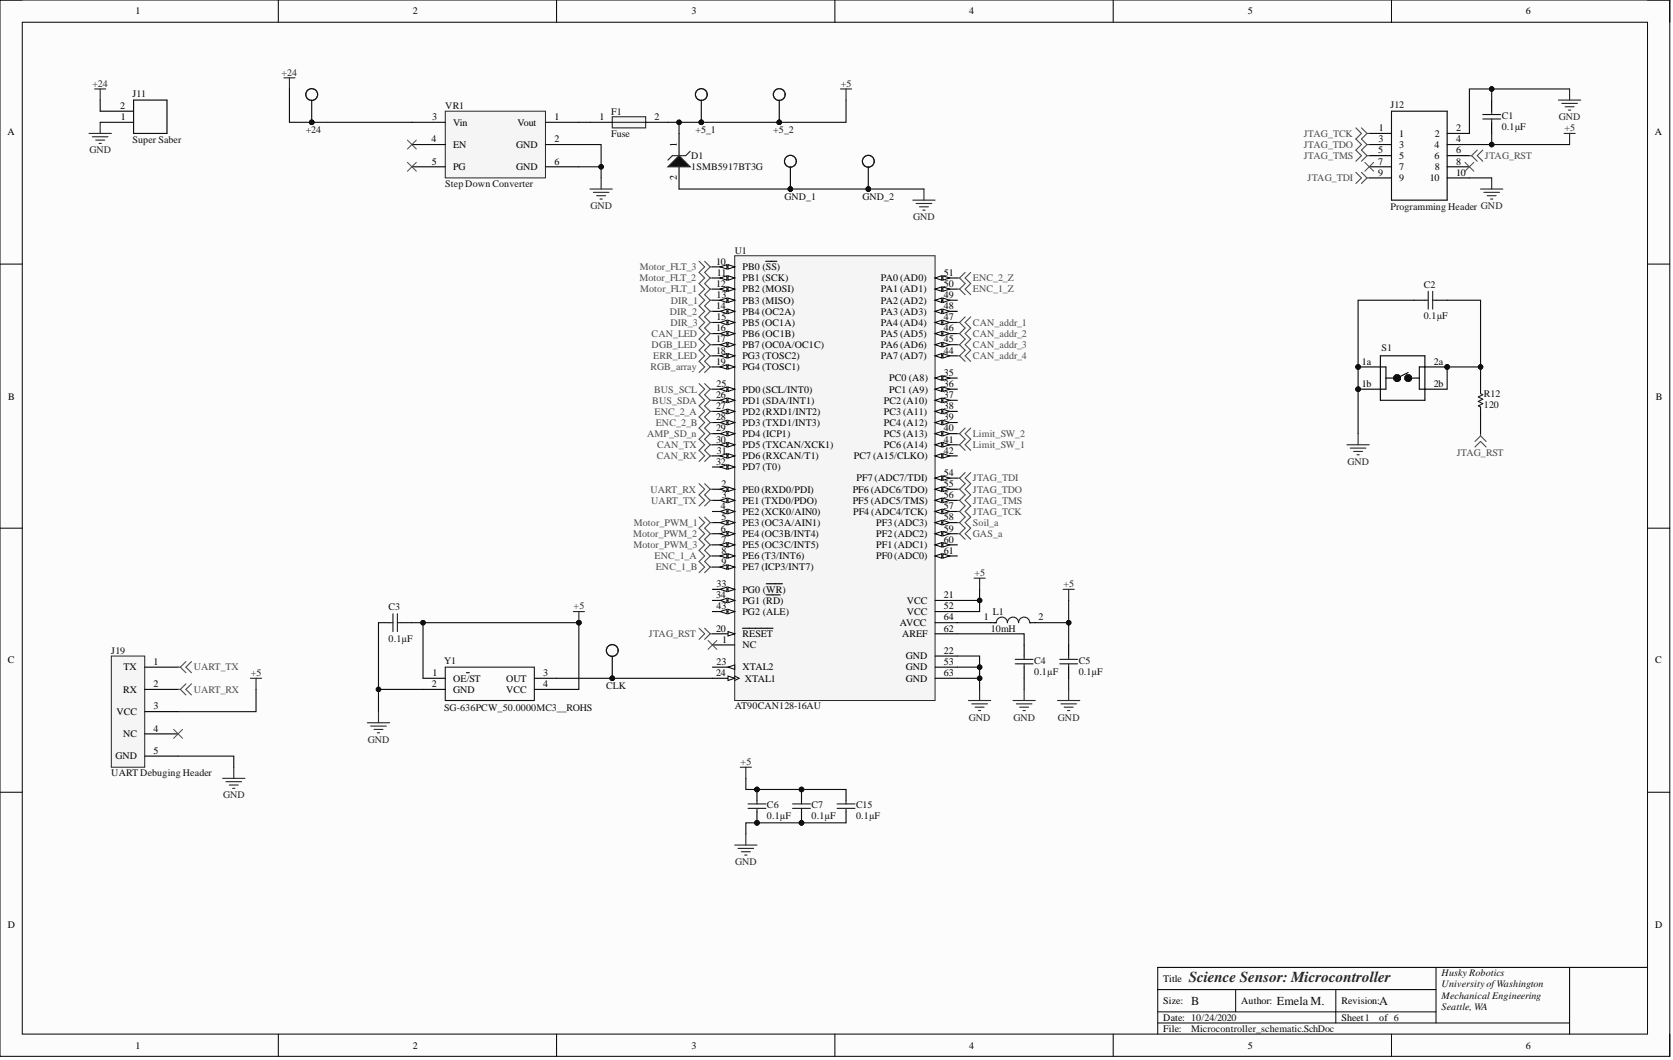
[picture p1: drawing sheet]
<svg xmlns="http://www.w3.org/2000/svg" width="381mm" height="241mm" viewBox="0 0 381 241" stroke-linecap="round" stroke-linejoin="round" font-family="sans-serif">
<defs><g id="words">
<text font-size="3.5" fill="#262626" x="270.8" y="223.5">Science Sensor: Microcontroller</text>
<g font-size="2.8" fill="#0e0e0e">
<text x="271.3" y="228.7">B</text>
<text x="290.8" y="228.7">Emela M.</text>
<text x="314.1" y="228.7">A</text>
</g>
<g font-size="2.3">
<text x="30.8" y="3.3">1</text>
<text x="94.1" y="3.3">2</text>
<text x="157.5" y="3.3">3</text>
<text x="220.7" y="3.3">4</text>
<text x="284.2" y="3.3">5</text>
<text x="347.5" y="3.3">6</text>
<text x="27.4" y="24.8">2</text>
<text x="27.5" y="27.3">1</text>
<text x="98.4" y="27.3">3</text>
<text x="103.2" y="28.6">Vin</text>
<text x="117.9" y="28.6">Vout</text>
<text x="126.2" y="27.3">1</text>
<text x="136.6" y="27.3">1</text>
<text x="149.1" y="27.3">2</text>
<text x="314" y="29.9">1</text>
<text x="331.6" y="29.9">2</text>
<text x="1.7" y="30.8">A</text>
<text x="98.3" y="32.4">4</text>
<text x="103.2" y="33.7">EN</text>
<text x="117.5" y="33.7">GND</text>
<text x="126.2" y="32.4">2</text>
<text x="154.1" y="33.4" transform="rotate(-90 154.1 33.4)">1</text>
<text x="313.8" y="34.9">5</text>
<text x="313.9" y="32.4">3</text>
<text x="318.7" y="33.7">3</text>
<text x="318.7" y="31.1">1</text>
<text x="326.7" y="33.7">4</text>
<text x="326.8" y="31.1">2</text>
<text x="331.6" y="34.9">6</text>
<text x="331.6" y="32.4">4</text>
<text x="376.9" y="30.8">A</text>
<text x="98.4" y="37.5">5</text>
<text x="103.2" y="38.7">PG</text>
<text x="117.5" y="38.7">GND</text>
<text x="126.2" y="37.5">6</text>
<text x="154.1" y="41" transform="rotate(-90 154.1 41)">2</text>
<text x="313.8" y="40">9</text>
<text x="313.8" y="37.5">7</text>
<text x="318.7" y="41.3">9</text>
<text x="318.7" y="38.7">7</text>
<text x="318.7" y="36.2">5</text>
<text x="325.6" y="41.3">10</text>
<text x="326.7" y="36.2">6</text>
<text x="326.8" y="38.7">8</text>
<text x="331.6" y="40">10</text>
<text x="331.6" y="37.5">8</text>
<text x="163.1" y="60.2">10</text>
<text x="163.1" y="65.3">12</text>
<text x="163.3" y="62.8">11</text>
<text x="169.1" y="61.5">PB0 (SS)</text>
<text x="169.1" y="64">PB1 (SCK)</text>
<text x="200.6" y="64">PA0 (AD0)</text>
<text x="215" y="62.8">51</text>
<text x="215" y="65.3">50</text>
<text x="163.1" y="70.4">14</text>
<text x="163.2" y="67.8">13</text>
<text x="169.1" y="66.6">PB2 (MOSI)</text>
<text x="169.1" y="69.1">PB3 (MISO)</text>
<text x="169.1" y="71.6">PB4 (OC2A)</text>
<text x="200.6" y="66.6">PA1 (AD1)</text>
<text x="200.6" y="69.1">PA2 (AD2)</text>
<text x="200.6" y="71.6">PA3 (AD3)</text>
<text x="215" y="67.8">49</text>
<text x="215" y="70.4">48</text>
<text x="163.1" y="75.4">16</text>
<text x="163.1" y="78">17</text>
<text x="163.2" y="72.9">15</text>
<text x="169.1" y="74.2">PB5 (OC1A)</text>
<text x="169.1" y="76.7">PB6 (OC1B)</text>
<text x="200.6" y="74.2">PA4 (AD4)</text>
<text x="200.6" y="76.7">PA5 (AD5)</text>
<text x="215" y="72.9">47</text>
<text x="215" y="75.4">46</text>
<text x="215" y="78">45</text>
<text x="163.1" y="80.5">18</text>
<text x="163.1" y="83">19</text>
<text x="169.1" y="79.2">PB7 (OC0A/OC1C)</text>
<text x="169.1" y="81.8">PG3 (TOSC2)</text>
<text x="200.6" y="79.2">PA6 (AD6)</text>
<text x="200.6" y="81.8">PA7 (AD7)</text>
<text x="215" y="80.5">44</text>
<text x="310.1" y="83">1a</text>
<text x="326.5" y="83">2a</text>
<text x="163.2" y="88.1">25</text>
<text x="169.1" y="89.4">PD0 (SCL/INT0)</text>
<text x="169.1" y="84.3">PG4 (TOSC1)</text>
<text x="202.5" y="86.8">PC0 (A8)</text>
<text x="202.5" y="89.4">PC1 (A9)</text>
<text x="215" y="85.6">35</text>
<text x="215" y="88.1">36</text>
<text x="310.1" y="88.1">1b</text>
<text x="326.5" y="88.1">2b</text>
<text x="1.9" y="91">B</text>
<text x="163.1" y="90.6">26</text>
<text x="163.1" y="93.1">27</text>
<text x="163.1" y="95.7">28</text>
<text x="169.1" y="91.9">PD1 (SDA/INT1)</text>
<text x="169.1" y="94.4">PD2 (RXD1/INT2)</text>
<text x="201.3" y="91.9">PC2 (A10)</text>
<text x="201.3" y="94.4">PC3 (A11)</text>
<text x="215" y="90.6">37</text>
<text x="215" y="93.1">38</text>
<text x="215" y="95.7">39</text>
<text x="377.1" y="91">B</text>
<text x="163.1" y="98.2">29</text>
<text x="163.1" y="100.7">30</text>
<text x="169.1" y="96.9">PD3 (TXD1/INT3)</text>
<text x="169.1" y="99.5">PD4 (ICP1)</text>
<text x="201.3" y="96.9">PC4 (A12)</text>
<text x="201.3" y="99.5">PC5 (A13)</text>
<text x="215" y="98.2">40</text>
<text x="215" y="100.7">41</text>
<text x="163.1" y="105.8">32</text>
<text x="163.3" y="103.3">31</text>
<text x="169.1" y="102">PD5 (TXCAN/XCK1)</text>
<text x="169.1" y="104.5">PD6 (RXCAN/T1)</text>
<text x="169.1" y="107.1">PD7 (T0)</text>
<text x="194.4" y="104.5">PC7 (A15/CLKO)</text>
<text x="201.3" y="102">PC6 (A14)</text>
<text x="215" y="103.3">42</text>
<text x="164.3" y="110.9">2</text>
<text x="164.4" y="113.4">3</text>
<text x="169.1" y="112.1">PE0 (RXD0/PDI)</text>
<text x="194.2" y="112.1">PF6 (ADC6/TDO)</text>
<text x="195" y="109.6">PF7 (ADC7/TDI)</text>
<text x="215" y="113.4">56</text>
<text x="215" y="110.9">55</text>
<text x="215" y="108.3">54</text>
<text x="164.2" y="115.9">4</text>
<text x="164.3" y="118.5">5</text>
<text x="169.1" y="114.7">PE1 (TXD0/PDO)</text>
<text x="169.1" y="117.2">PE2 (XCK0/AIN0)</text>
<text x="169.1" y="119.7">PE3 (OC3A/AIN1)</text>
<text x="194.2" y="114.7">PF5 (ADC5/TMS)</text>
<text x="194.3" y="117.2">PF4 (ADC4/TCK)</text>
<text x="199.5" y="119.7">PF3 (ADC3)</text>
<text x="215" y="118.5">58</text>
<text x="215" y="115.9">57</text>
<text x="164.2" y="121">6</text>
<text x="164.3" y="123.5">7</text>
<text x="169.1" y="122.3">PE4 (OC3B/INT4)</text>
<text x="169.1" y="124.8">PE5 (OC3C/INT5)</text>
<text x="199.5" y="124.8">PF1 (ADC1)</text>
<text x="199.5" y="122.3">PF2 (ADC2)</text>
<text x="215" y="123.5">60</text>
<text x="215" y="121">59</text>
<text x="164.3" y="126.1">8</text>
<text x="164.3" y="128.6">9</text>
<text x="169.1" y="127.3">PE6 (T3/INT6)</text>
<text x="169.1" y="129.9">PE7 (ICP3/INT7)</text>
<text x="199.5" y="127.3">PF0 (ADC0)</text>
<text x="215" y="126.1">61</text>
<text x="163.1" y="136.2">34</text>
<text x="163.2" y="133.6">33</text>
<text x="169.1" y="134.9">PG0 (WR)</text>
<text x="169.1" y="137.4">PG1 (RD)</text>
<text x="206.5" y="137.4">VCC</text>
<text x="215" y="136.2">21</text>
<text x="163.1" y="143.8">20</text>
<text x="163.2" y="138.7">43</text>
<text x="169.1" y="140">PG2 (ALE)</text>
<text x="204.9" y="142.5">AVCC</text>
<text x="206.5" y="140">VCC</text>
<text x="215" y="143.8">62</text>
<text x="215" y="141.2">64</text>
<text x="215" y="138.7">52</text>
<text x="224" y="141.2">1</text>
<text x="236.5" y="141.2">2</text>
<text x="164.4" y="146.3">1</text>
<text x="169.1" y="147.6">NC</text>
<text x="169.1" y="145">RESET</text>
<text x="205.4" y="145">AREF</text>
<text x="215" y="148.8">22</text>
<text x="1.8" y="151">C</text>
<text x="28.1" y="152.6">TX</text>
<text x="35" y="151.4">1</text>
<text x="98.5" y="153.9">1</text>
<text x="103.2" y="155.2">OE/ST</text>
<text x="115.3" y="155.2">OUT</text>
<text x="123.7" y="153.9">3</text>
<text x="163.1" y="153.9">24</text>
<text x="163.2" y="151.4">23</text>
<text x="169.1" y="152.6">XTAL2</text>
<text x="169.6" y="155.2">XTAL1</text>
<text x="206.3" y="150.1">GND</text>
<text x="206.3" y="152.6">GND</text>
<text x="206.3" y="155.2">GND</text>
<text x="215" y="151.4">53</text>
<text x="215" y="153.9">63</text>
<text x="377" y="151">C</text>
<text x="28.1" y="157.7">RX</text>
<text x="35" y="156.4">2</text>
<text x="35" y="161.5">3</text>
<text x="98.4" y="156.4">2</text>
<text x="103.2" y="157.7">GND</text>
<text x="115.3" y="157.7">VCC</text>
<text x="123.7" y="156.4">4</text>
<text x="26.5" y="162.8">VCC</text>
<text x="28.1" y="167.8">NC</text>
<text x="35" y="166.6">4</text>
<text x="26.3" y="172.9">GND</text>
<text x="35" y="171.6">5</text>
<text x="1.8" y="211.2">D</text>
<text x="377" y="211.2">D</text>
<text x="264.9" y="223.5">Title</text>
<text x="264.9" y="228.6">Size:</text>
<text x="264.9" y="232.4">Date: 10/24/2020</text>
<text x="282.7" y="228.6">Author:</text>
<text x="305.5" y="228.6">Revision:</text>
<text x="305.5" y="232.4">Sheet1</text>
<text x="314.1" y="232.4">of 6</text>
<text x="30.8" y="238.7">1</text>
<text x="94.1" y="238.7">2</text>
<text x="157.5" y="238.7">3</text>
<text x="220.7" y="238.7">4</text>
<text x="264.9" y="234.9">File:</text>
<text x="284.2" y="238.7">5</text>
<text x="347.5" y="238.7">6</text>
</g>
<g font-size="2.3" fill="#262626">
<text x="64.1" y="17.2">+24</text>
<text x="21" y="19.7">+24</text>
<text x="191.5" y="19.7">+5</text>
<text x="355" y="27.3">GND</text>
<text x="356.3" y="29.9">+5</text>
<text x="20.4" y="34.9">GND</text>
<text x="134.4" y="47.6">GND</text>
<text x="208" y="50.1">GND</text>
<text x="306.8" y="105.8">GND</text>
<text x="221.9" y="131.1">+5</text>
<text x="242.2" y="133.6">+5</text>
<text x="130.6" y="138.7">+5</text>
<text x="57.1" y="153.9">+5</text>
<text x="220.6" y="164">GND</text>
<text x="230.8" y="164">GND</text>
<text x="240.9" y="164">GND</text>
<text x="83.7" y="169.1">GND</text>
<text x="168.7" y="174.1">+5</text>
<text x="50.8" y="181.7">GND</text>
<text x="167.4" y="196.9">GND</text>
</g>
<g font-size="2.3" fill="#0e0e0e">
<text x="30.2" y="22">J11</text>
<text x="101.4" y="24.8">VR1</text>
<text x="139.2" y="26.1">F1</text>
<text x="316.6" y="24.6">J12</text>
<text x="342" y="29.6">0.1µF</text>
<text x="342" y="27.1">C1</text>
<text x="30.2" y="32.7">Super Saber</text>
<text x="69.6" y="30.4">+24</text>
<text x="139.2" y="31.1">Fuse</text>
<text x="158.4" y="30.4">+5_1</text>
<text x="176.1" y="30.4">+5_2</text>
<text x="157.4" y="36.2">D1</text>
<text x="157.4" y="38.7">1SMB5917BT3G</text>
<text x="101.4" y="42.5">Step Down Converter</text>
<text x="178.6" y="45.6">GND_1</text>
<text x="196.4" y="45.6">GND_2</text>
<text x="316.6" y="47.8">Programming Header GND</text>
<text x="167.3" y="57.7">U1</text>
<text x="324.2" y="65.6">C2</text>
<text x="324.2" y="72.6">0.1µF</text>
<text x="314.6" y="80">S1</text>
<text x="337.9" y="92.9">120</text>
<text x="337.9" y="90.4">R12</text>
<text x="88.5" y="139">C3</text>
<text x="225.6" y="143.8">10mH</text>
<text x="226.1" y="140">L1</text>
<text x="25.4" y="148.8">J19</text>
<text x="88.5" y="146.1">0.1µF</text>
<text x="101.2" y="151.1">Y1</text>
<text x="235.5" y="153.6">0.1µF</text>
<text x="235.5" y="151.1">C4</text>
<text x="245.7" y="153.6">0.1µF</text>
<text x="245.7" y="151.1">C5</text>
<text x="101.2" y="161.7">SG-636PCW_50.0000MC3__ROHS</text>
<text x="138.1" y="156.9">CLK</text>
<text x="167.3" y="161.5">AT90CAN128-16AU</text>
<text x="25.4" y="176.7">UART Debuging Header</text>
<text x="174.7" y="184">C6</text>
<text x="184.8" y="184">C7</text>
<text x="195" y="184">C15</text>
<text x="174.7" y="186.6">0.1µF</text>
<text x="184.8" y="186.6">0.1µF</text>
<text x="195" y="186.6">0.1µF</text>
<text x="328.3" y="222.2">Husky Robotics</text>
<text x="328.3" y="224.8">UniversityofWashington</text>
<text x="328.3" y="227.3">Mechanical Engineering</text>
<text x="328.3" y="229.8">Seattle, WA</text>
<text x="271.3" y="234.9">Microcontroller_schematic.SchDoc</text>
</g>
<g font-size="2.3" fill="#4c4c4c">
<text x="296.9" y="31.1">JTAG_TCK</text>
<text x="296.9" y="33.7">JTAG_TDO</text>
<text x="296.9" y="36.2">JTAG_TMS</text>
<text x="297.8" y="41.3">JTAG_TDI</text>
<text x="338.2" y="36.2">JTAG_RST</text>
<text x="145.6" y="64">Motor_FLT_2</text>
<text x="145.7" y="61.5">Motor_FLT_3</text>
<text x="221.6" y="64">ENC_2_Z</text>
<text x="145.8" y="66.6">Motor_FLT_1</text>
<text x="152.5" y="71.6">DIR_2</text>
<text x="152.8" y="69.1">DIR_1</text>
<text x="221.6" y="66.6">ENC_1_Z</text>
<text x="148.4" y="76.7">CAN_LED</text>
<text x="152.7" y="74.2">DIR_3</text>
<text x="221.6" y="74.2">CAN_addr_1</text>
<text x="221.6" y="76.7">CAN_addr_2</text>
<text x="148.4" y="79.2">DGB_LED</text>
<text x="148.7" y="81.8">ERR_LED</text>
<text x="221.6" y="79.2">CAN_addr_3</text>
<text x="221.6" y="81.8">CAN_addr_4</text>
<text x="148.1" y="84.3">RGB_array</text>
<text x="149" y="89.4">BUS_SCL</text>
<text x="148.6" y="91.9">BUS_SDA</text>
<text x="149.1" y="94.4">ENC_2_A</text>
<text x="147.4" y="99.5">AMP_SD_n</text>
<text x="149.3" y="96.9">ENC_2_B</text>
<text x="221.6" y="99.5">Limit_SW_2</text>
<text x="149.6" y="104.5">CAN_RX</text>
<text x="149.7" y="102">CAN_TX</text>
<text x="221.6" y="102">Limit_SW_1</text>
<text x="331.8" y="103.8">JTAG_RST</text>
<text x="148.1" y="112.1">UART_RX</text>
<text x="221.6" y="112.1">JTAG_TDO</text>
<text x="221.6" y="109.6">JTAG_TDI</text>
<text x="144.3" y="119.7">Motor_PWM_1</text>
<text x="148.3" y="114.7">UART_TX</text>
<text x="221.6" y="117.2">JTAG_TCK</text>
<text x="221.6" y="114.7">JTAG_TMS</text>
<text x="221.6" y="119.7">Soil_a</text>
<text x="144.2" y="122.3">Motor_PWM_2</text>
<text x="144.2" y="124.8">Motor_PWM_3</text>
<text x="221.6" y="122.3">GAS_a</text>
<text x="149.1" y="127.3">ENC_1_A</text>
<text x="149.3" y="129.9">ENC_1_B</text>
<text x="147.8" y="145">JTAG_RST</text>
<text x="44.1" y="152.6">UART_TX</text>
<text x="44.1" y="157.7">UART_RX</text>
</g>
</g></defs>
<path d="M0 0h380.3v240.5h-380.3z" fill-rule="evenodd" fill="#fcfcfc"/>
<path d="M0 0h380.3v240.5h-380.3z" fill="none" stroke="#000" stroke-width=".23"/>
<path d="M5.1 5.1h370.1v230.3h-370.1z" fill-rule="evenodd" fill="#fcfcfc"/>
<g fill="none" stroke="#000" stroke-width=".23">
<path d="M0 0h5.1M5.1 5.1h370.1v230.3h-370.1zM63.4 0v5.1M126.8 0v5.1M190.1 0v5.1M253.5 0v5.1M316.9 0v5.1M375.2 0h5.1v5.1M0 60.1h5.1M375.2 60.1h5.1M0 120.2h5.1M375.2 120.2h5.1"/>
<path d="M0 180.3h5.1M375.2 180.3h5.1M63.4 235.4v5.1M126.8 235.4v5.1M190.1 235.4v5.1M253.5 235.4v5.1M263.7 225.3h63.3M263.7 232.9h93.8M263.7 230.3h63.3M281.4 225.3v5M304.2 225.3v7.6M316.9 235.4v5.1"/>
<path d="M327 220.2v12.7M357.5 220.2v15.2M375.2 220.2h-111.5v15.2M380.3 235.4v5.1"/>
</g>
<path d="M167.3 58.2h45.7v101.3h-45.7z" fill-rule="evenodd" fill="#f5f5f5"/>
<path d="M167.3 58.2h45.7v101.3h-45.7z" fill="none" stroke="#262626" stroke-width=".23"/>
<path d="M213 63.3h5M162.2 146.8h5.1M213 144.3h5M213 141.7h5M213 149.3h5M213 151.9h5M213 154.4h5" fill="none" stroke="#000" stroke-width=".25"/>
<path d="M213 63.3l1.5-.5v1z" fill="#fbfbfb"/>
<path d="M213 63.3l1.5-.5v1z" fill="none" stroke="#000" stroke-width=".23"/>
<path d="M214.7 62.8l1.5 .5-1.5 .5z" fill="#fbfbfb"/>
<path d="M214.7 62.8l1.5 .5-1.5 .5z" fill="none" stroke="#000" stroke-width=".23"/>
<path d="M213 65.8h5" fill="none" stroke="#000" stroke-width=".25"/>
<path d="M213 65.8l1.5-.5v1z" fill="#fbfbfb"/>
<path d="M213 65.8l1.5-.5v1z" fill="none" stroke="#000" stroke-width=".23"/>
<path d="M214.7 65.3l1.5 .5-1.5 .5z" fill="#fbfbfb"/>
<path d="M214.7 65.3l1.5 .5-1.5 .5z" fill="none" stroke="#000" stroke-width=".23"/>
<path d="M213 68.3h5" fill="none" stroke="#000" stroke-width=".25"/>
<path d="M213 68.3l1.5-.5v1.1z" fill="#fbfbfb"/>
<path d="M213 68.3l1.5-.5v1.1z" fill="none" stroke="#000" stroke-width=".23"/>
<path d="M214.7 67.8l1.5 .5-1.5 .6z" fill="#fbfbfb"/>
<path d="M214.7 67.8l1.5 .5-1.5 .6z" fill="none" stroke="#000" stroke-width=".23"/>
<path d="M213 70.9h5" fill="none" stroke="#000" stroke-width=".25"/>
<path d="M213 70.9l1.5-.5v1z" fill="#fbfbfb"/>
<path d="M213 70.9l1.5-.5v1z" fill="none" stroke="#000" stroke-width=".23"/>
<path d="M214.7 70.4l1.5 .5-1.5 .5z" fill="#fbfbfb"/>
<path d="M214.7 70.4l1.5 .5-1.5 .5z" fill="none" stroke="#000" stroke-width=".23"/>
<path d="M213 73.4h5" fill="none" stroke="#000" stroke-width=".25"/>
<path d="M213 73.4l1.5-.5v1z" fill="#fbfbfb"/>
<path d="M213 73.4l1.5-.5v1z" fill="none" stroke="#000" stroke-width=".23"/>
<path d="M214.7 72.9l1.5 .5-1.5 .5z" fill="#fbfbfb"/>
<path d="M214.7 72.9l1.5 .5-1.5 .5z" fill="none" stroke="#000" stroke-width=".23"/>
<path d="M213 75.9h5" fill="none" stroke="#000" stroke-width=".25"/>
<path d="M213 75.9l1.5-.5v1z" fill="#fbfbfb"/>
<path d="M213 75.9l1.5-.5v1z" fill="none" stroke="#000" stroke-width=".23"/>
<path d="M214.7 75.4l1.5 .5-1.5 .5z" fill="#fbfbfb"/>
<path d="M214.7 75.4l1.5 .5-1.5 .5z" fill="none" stroke="#000" stroke-width=".23"/>
<path d="M213 78.5h5" fill="none" stroke="#000" stroke-width=".25"/>
<path d="M213 78.5l1.5-.5v1z" fill="#fbfbfb"/>
<path d="M213 78.5l1.5-.5v1z" fill="none" stroke="#000" stroke-width=".23"/>
<path d="M214.7 78l1.5 .5-1.5 .5z" fill="#fbfbfb"/>
<path d="M214.7 78l1.5 .5-1.5 .5z" fill="none" stroke="#000" stroke-width=".23"/>
<path d="M213 81h5" fill="none" stroke="#000" stroke-width=".25"/>
<path d="M213 81l1.5-.5v1z" fill="#fbfbfb"/>
<path d="M213 81l1.5-.5v1z" fill="none" stroke="#000" stroke-width=".23"/>
<path d="M214.7 80.5l1.5 .5-1.5 .5z" fill="#fbfbfb"/>
<path d="M214.7 80.5l1.5 .5-1.5 .5z" fill="none" stroke="#000" stroke-width=".23"/>
<path d="M162.2 60.8h5.1" fill="none" stroke="#000" stroke-width=".25"/>
<path d="M165.8 60.2l1.5 .6-1.5 .5z" fill="#fbfbfb"/>
<path d="M165.8 60.2l1.5 .6-1.5 .5z" fill="none" stroke="#000" stroke-width=".23"/>
<path d="M164 60.8l1.5-.6v1.1z" fill="#fbfbfb"/>
<path d="M164 60.8l1.5-.6v1.1z" fill="none" stroke="#000" stroke-width=".23"/>
<path d="M174.4 59.5h2.5M162.2 63.3h5.1" fill="none" stroke="#000" stroke-width=".25"/>
<path d="M165.8 62.8l1.5 .5-1.5 .5z" fill="#fbfbfb"/>
<path d="M165.8 62.8l1.5 .5-1.5 .5z" fill="none" stroke="#000" stroke-width=".23"/>
<path d="M164 63.3l1.5-.5v1z" fill="#fbfbfb"/>
<path d="M164 63.3l1.5-.5v1z" fill="none" stroke="#000" stroke-width=".23"/>
<path d="M162.2 65.8h5.1" fill="none" stroke="#000" stroke-width=".25"/>
<path d="M165.8 65.3l1.5 .5-1.5 .5z" fill="#fbfbfb"/>
<path d="M165.8 65.3l1.5 .5-1.5 .5z" fill="none" stroke="#000" stroke-width=".23"/>
<path d="M164 65.8l1.5-.5v1z" fill="#fbfbfb"/>
<path d="M164 65.8l1.5-.5v1z" fill="none" stroke="#000" stroke-width=".23"/>
<path d="M162.2 68.3h5.1" fill="none" stroke="#000" stroke-width=".25"/>
<path d="M165.8 67.8l1.5 .5-1.5 .6z" fill="#fbfbfb"/>
<path d="M165.8 67.8l1.5 .5-1.5 .6z" fill="none" stroke="#000" stroke-width=".23"/>
<path d="M164 68.3l1.5-.5v1.1z" fill="#fbfbfb"/>
<path d="M164 68.3l1.5-.5v1.1z" fill="none" stroke="#000" stroke-width=".23"/>
<path d="M162.2 70.9h5.1" fill="none" stroke="#000" stroke-width=".25"/>
<path d="M165.8 70.4l1.5 .5-1.5 .5z" fill="#fbfbfb"/>
<path d="M165.8 70.4l1.5 .5-1.5 .5z" fill="none" stroke="#000" stroke-width=".23"/>
<path d="M164 70.9l1.5-.5v1z" fill="#fbfbfb"/>
<path d="M164 70.9l1.5-.5v1z" fill="none" stroke="#000" stroke-width=".23"/>
<path d="M162.2 73.4h5.1" fill="none" stroke="#000" stroke-width=".25"/>
<path d="M165.8 72.9l1.5 .5-1.5 .5z" fill="#fbfbfb"/>
<path d="M165.8 72.9l1.5 .5-1.5 .5z" fill="none" stroke="#000" stroke-width=".23"/>
<path d="M164 73.4l1.5-.5v1z" fill="#fbfbfb"/>
<path d="M164 73.4l1.5-.5v1z" fill="none" stroke="#000" stroke-width=".23"/>
<path d="M162.2 75.9h5.1" fill="none" stroke="#000" stroke-width=".25"/>
<path d="M165.8 75.4l1.5 .5-1.5 .5z" fill="#fbfbfb"/>
<path d="M165.8 75.4l1.5 .5-1.5 .5z" fill="none" stroke="#000" stroke-width=".23"/>
<path d="M164 75.9l1.5-.5v1z" fill="#fbfbfb"/>
<path d="M164 75.9l1.5-.5v1z" fill="none" stroke="#000" stroke-width=".23"/>
<path d="M162.2 78.5h5.1" fill="none" stroke="#000" stroke-width=".25"/>
<path d="M165.8 78l1.5 .5-1.5 .5z" fill="#fbfbfb"/>
<path d="M165.8 78l1.5 .5-1.5 .5z" fill="none" stroke="#000" stroke-width=".23"/>
<path d="M164 78.5l1.5-.5v1z" fill="#fbfbfb"/>
<path d="M164 78.5l1.5-.5v1z" fill="none" stroke="#000" stroke-width=".23"/>
<path d="M213 86.1h5" fill="none" stroke="#000" stroke-width=".25"/>
<path d="M213 86.1l1.5-.5v1z" fill="#fbfbfb"/>
<path d="M213 86.1l1.5-.5v1z" fill="none" stroke="#000" stroke-width=".23"/>
<path d="M214.7 85.6l1.5 .5-1.5 .5z" fill="#fbfbfb"/>
<path d="M214.7 85.6l1.5 .5-1.5 .5z" fill="none" stroke="#000" stroke-width=".23"/>
<path d="M213 88.6h5" fill="none" stroke="#000" stroke-width=".25"/>
<path d="M213 88.6l1.5-.5v1z" fill="#fbfbfb"/>
<path d="M213 88.6l1.5-.5v1z" fill="none" stroke="#000" stroke-width=".23"/>
<path d="M214.7 88.1l1.5 .5-1.5 .5z" fill="#fbfbfb"/>
<path d="M214.7 88.1l1.5 .5-1.5 .5z" fill="none" stroke="#000" stroke-width=".23"/>
<path d="M213 91.1h5" fill="none" stroke="#000" stroke-width=".25"/>
<path d="M213 91.1l1.5-.5v1z" fill="#fbfbfb"/>
<path d="M213 91.1l1.5-.5v1z" fill="none" stroke="#000" stroke-width=".23"/>
<path d="M214.7 90.6l1.5 .5-1.5 .5z" fill="#fbfbfb"/>
<path d="M214.7 90.6l1.5 .5-1.5 .5z" fill="none" stroke="#000" stroke-width=".23"/>
<path d="M213 93.7h5" fill="none" stroke="#000" stroke-width=".25"/>
<path d="M213 93.7l1.5-.6v1.1z" fill="#fbfbfb"/>
<path d="M213 93.7l1.5-.6v1.1z" fill="none" stroke="#000" stroke-width=".23"/>
<path d="M214.7 93.1l1.5 .6-1.5 .5z" fill="#fbfbfb"/>
<path d="M214.7 93.1l1.5 .6-1.5 .5z" fill="none" stroke="#000" stroke-width=".23"/>
<path d="M213 96.2h5" fill="none" stroke="#000" stroke-width=".25"/>
<path d="M213 96.2l1.5-.5v1z" fill="#fbfbfb"/>
<path d="M213 96.2l1.5-.5v1z" fill="none" stroke="#000" stroke-width=".23"/>
<path d="M214.7 95.7l1.5 .5-1.5 .5z" fill="#fbfbfb"/>
<path d="M214.7 95.7l1.5 .5-1.5 .5z" fill="none" stroke="#000" stroke-width=".23"/>
<path d="M213 98.7h5" fill="none" stroke="#000" stroke-width=".25"/>
<path d="M213 98.7l1.5-.5v1z" fill="#fbfbfb"/>
<path d="M213 98.7l1.5-.5v1z" fill="none" stroke="#000" stroke-width=".23"/>
<path d="M214.7 98.2l1.5 .5-1.5 .5z" fill="#fbfbfb"/>
<path d="M214.7 98.2l1.5 .5-1.5 .5z" fill="none" stroke="#000" stroke-width=".23"/>
<path d="M213 101.2h5" fill="none" stroke="#000" stroke-width=".25"/>
<path d="M213 101.2l1.5-.5v1.1z" fill="#fbfbfb"/>
<path d="M213 101.2l1.5-.5v1.1z" fill="none" stroke="#000" stroke-width=".23"/>
<path d="M214.7 100.7l1.5 .5-1.5 .6z" fill="#fbfbfb"/>
<path d="M214.7 100.7l1.5 .5-1.5 .6z" fill="none" stroke="#000" stroke-width=".23"/>
<path d="M213 103.8h5" fill="none" stroke="#000" stroke-width=".25"/>
<path d="M213 103.8l1.5-.5v1z" fill="#fbfbfb"/>
<path d="M213 103.8l1.5-.5v1z" fill="none" stroke="#000" stroke-width=".23"/>
<path d="M214.7 103.3l1.5 .5-1.5 .5z" fill="#fbfbfb"/>
<path d="M214.7 103.3l1.5 .5-1.5 .5z" fill="none" stroke="#000" stroke-width=".23"/>
<path d="M162.2 88.6h5.1" fill="none" stroke="#000" stroke-width=".25"/>
<path d="M165.8 88.1l1.5 .5-1.5 .5z" fill="#fbfbfb"/>
<path d="M165.8 88.1l1.5 .5-1.5 .5z" fill="none" stroke="#000" stroke-width=".23"/>
<path d="M164 88.6l1.5-.5v1z" fill="#fbfbfb"/>
<path d="M164 88.6l1.5-.5v1z" fill="none" stroke="#000" stroke-width=".23"/>
<path d="M162.2 91.1h5.1" fill="none" stroke="#000" stroke-width=".25"/>
<path d="M165.8 90.6l1.5 .5-1.5 .5z" fill="#fbfbfb"/>
<path d="M165.8 90.6l1.5 .5-1.5 .5z" fill="none" stroke="#000" stroke-width=".23"/>
<path d="M164 91.1l1.5-.5v1z" fill="#fbfbfb"/>
<path d="M164 91.1l1.5-.5v1z" fill="none" stroke="#000" stroke-width=".23"/>
<path d="M162.2 93.7h5.1" fill="none" stroke="#000" stroke-width=".25"/>
<path d="M165.8 93.1l1.5 .6-1.5 .5z" fill="#fbfbfb"/>
<path d="M165.8 93.1l1.5 .6-1.5 .5z" fill="none" stroke="#000" stroke-width=".23"/>
<path d="M164 93.7l1.5-.6v1.1z" fill="#fbfbfb"/>
<path d="M164 93.7l1.5-.6v1.1z" fill="none" stroke="#000" stroke-width=".23"/>
<path d="M162.2 96.2h5.1" fill="none" stroke="#000" stroke-width=".25"/>
<path d="M165.8 95.7l1.5 .5-1.5 .5z" fill="#fbfbfb"/>
<path d="M165.8 95.7l1.5 .5-1.5 .5z" fill="none" stroke="#000" stroke-width=".23"/>
<path d="M164 96.2l1.5-.5v1z" fill="#fbfbfb"/>
<path d="M164 96.2l1.5-.5v1z" fill="none" stroke="#000" stroke-width=".23"/>
<path d="M162.2 98.7h5.1" fill="none" stroke="#000" stroke-width=".25"/>
<path d="M165.8 98.2l1.5 .5-1.5 .5z" fill="#fbfbfb"/>
<path d="M165.8 98.2l1.5 .5-1.5 .5z" fill="none" stroke="#000" stroke-width=".23"/>
<path d="M164 98.7l1.5-.5v1z" fill="#fbfbfb"/>
<path d="M164 98.7l1.5-.5v1z" fill="none" stroke="#000" stroke-width=".23"/>
<path d="M162.2 101.2h5.1" fill="none" stroke="#000" stroke-width=".25"/>
<path d="M165.8 100.7l1.5 .5-1.5 .6z" fill="#fbfbfb"/>
<path d="M165.8 100.7l1.5 .5-1.5 .6z" fill="none" stroke="#000" stroke-width=".23"/>
<path d="M164 101.2l1.5-.5v1.1z" fill="#fbfbfb"/>
<path d="M164 101.2l1.5-.5v1.1z" fill="none" stroke="#000" stroke-width=".23"/>
<path d="M162.2 103.8h5.1" fill="none" stroke="#000" stroke-width=".25"/>
<path d="M165.8 103.3l1.5 .5-1.5 .5z" fill="#fbfbfb"/>
<path d="M165.8 103.3l1.5 .5-1.5 .5z" fill="none" stroke="#000" stroke-width=".23"/>
<path d="M164 103.8l1.5-.5v1z" fill="#fbfbfb"/>
<path d="M164 103.8l1.5-.5v1z" fill="none" stroke="#000" stroke-width=".23"/>
<path d="M162.2 106.3h5.1" fill="none" stroke="#000" stroke-width=".25"/>
<path d="M165.8 105.8l1.5 .5-1.5 .5z" fill="#fbfbfb"/>
<path d="M165.8 105.8l1.5 .5-1.5 .5z" fill="none" stroke="#000" stroke-width=".23"/>
<path d="M164 106.3l1.5-.5v1z" fill="#fbfbfb"/>
<path d="M164 106.3l1.5-.5v1z" fill="none" stroke="#000" stroke-width=".23"/>
<path d="M162.2 111.4h5.1" fill="none" stroke="#000" stroke-width=".25"/>
<path d="M165.8 110.9l1.5 .5-1.5 .5z" fill="#fbfbfb"/>
<path d="M165.8 110.9l1.5 .5-1.5 .5z" fill="none" stroke="#000" stroke-width=".23"/>
<path d="M164 111.4l1.5-.5v1z" fill="#fbfbfb"/>
<path d="M164 111.4l1.5-.5v1z" fill="none" stroke="#000" stroke-width=".23"/>
<path d="M162.2 113.9h5.1" fill="none" stroke="#000" stroke-width=".25"/>
<path d="M165.8 113.4l1.5 .5-1.5 .5z" fill="#fbfbfb"/>
<path d="M165.8 113.4l1.5 .5-1.5 .5z" fill="none" stroke="#000" stroke-width=".23"/>
<path d="M164 113.9l1.5-.5v1z" fill="#fbfbfb"/>
<path d="M164 113.9l1.5-.5v1z" fill="none" stroke="#000" stroke-width=".23"/>
<path d="M162.2 116.4h5.1" fill="none" stroke="#000" stroke-width=".25"/>
<path d="M165.8 115.9l1.5 .5-1.5 .5z" fill="#fbfbfb"/>
<path d="M165.8 115.9l1.5 .5-1.5 .5z" fill="none" stroke="#000" stroke-width=".23"/>
<path d="M164 116.4l1.5-.5v1z" fill="#fbfbfb"/>
<path d="M164 116.4l1.5-.5v1z" fill="none" stroke="#000" stroke-width=".23"/>
<path d="M162.2 119h5.1" fill="none" stroke="#000" stroke-width=".25"/>
<path d="M165.8 118.5l1.5 .5-1.5 .5z" fill="#fbfbfb"/>
<path d="M165.8 118.5l1.5 .5-1.5 .5z" fill="none" stroke="#000" stroke-width=".23"/>
<path d="M164 119l1.5-.5v1z" fill="#fbfbfb"/>
<path d="M164 119l1.5-.5v1z" fill="none" stroke="#000" stroke-width=".23"/>
<path d="M162.2 121.5h5.1" fill="none" stroke="#000" stroke-width=".25"/>
<path d="M165.8 121l1.5 .5-1.5 .5z" fill="#fbfbfb"/>
<path d="M165.8 121l1.5 .5-1.5 .5z" fill="none" stroke="#000" stroke-width=".23"/>
<path d="M164 121.5l1.5-.5v1z" fill="#fbfbfb"/>
<path d="M164 121.5l1.5-.5v1z" fill="none" stroke="#000" stroke-width=".23"/>
<path d="M162.2 124h5.1" fill="none" stroke="#000" stroke-width=".25"/>
<path d="M165.8 123.5l1.5 .5-1.5 .5z" fill="#fbfbfb"/>
<path d="M165.8 123.5l1.5 .5-1.5 .5z" fill="none" stroke="#000" stroke-width=".23"/>
<path d="M164 124l1.5-.5v1z" fill="#fbfbfb"/>
<path d="M164 124l1.5-.5v1z" fill="none" stroke="#000" stroke-width=".23"/>
<path d="M162.2 126.6h5.1" fill="none" stroke="#000" stroke-width=".25"/>
<path d="M165.8 126.1l1.5 .5-1.5 .5z" fill="#fbfbfb"/>
<path d="M165.8 126.1l1.5 .5-1.5 .5z" fill="none" stroke="#000" stroke-width=".23"/>
<path d="M164 126.6l1.5-.5v1z" fill="#fbfbfb"/>
<path d="M164 126.6l1.5-.5v1z" fill="none" stroke="#000" stroke-width=".23"/>
<path d="M162.2 129.1h5.1" fill="none" stroke="#000" stroke-width=".25"/>
<path d="M165.8 128.6l1.5 .5-1.5 .5z" fill="#fbfbfb"/>
<path d="M165.8 128.6l1.5 .5-1.5 .5z" fill="none" stroke="#000" stroke-width=".23"/>
<path d="M164 129.1l1.5-.5v1z" fill="#fbfbfb"/>
<path d="M164 129.1l1.5-.5v1z" fill="none" stroke="#000" stroke-width=".23"/>
<path d="M213 126.6h5" fill="none" stroke="#000" stroke-width=".25"/>
<path d="M213 126.6l1.5-.5v1z" fill="#fbfbfb"/>
<path d="M213 126.6l1.5-.5v1z" fill="none" stroke="#000" stroke-width=".23"/>
<path d="M214.7 126.1l1.5 .5-1.5 .5z" fill="#fbfbfb"/>
<path d="M214.7 126.1l1.5 .5-1.5 .5z" fill="none" stroke="#000" stroke-width=".23"/>
<path d="M213 124h5" fill="none" stroke="#000" stroke-width=".25"/>
<path d="M213 124l1.5-.5v1z" fill="#fbfbfb"/>
<path d="M213 124l1.5-.5v1z" fill="none" stroke="#000" stroke-width=".23"/>
<path d="M214.7 123.5l1.5 .5-1.5 .5z" fill="#fbfbfb"/>
<path d="M214.7 123.5l1.5 .5-1.5 .5z" fill="none" stroke="#000" stroke-width=".23"/>
<path d="M213 121.5h5" fill="none" stroke="#000" stroke-width=".25"/>
<path d="M213 121.5l1.5-.5v1z" fill="#fbfbfb"/>
<path d="M213 121.5l1.5-.5v1z" fill="none" stroke="#000" stroke-width=".23"/>
<path d="M214.7 121l1.5 .5-1.5 .5z" fill="#fbfbfb"/>
<path d="M214.7 121l1.5 .5-1.5 .5z" fill="none" stroke="#000" stroke-width=".23"/>
<path d="M213 119h5" fill="none" stroke="#000" stroke-width=".25"/>
<path d="M213 119l1.5-.5v1z" fill="#fbfbfb"/>
<path d="M213 119l1.5-.5v1z" fill="none" stroke="#000" stroke-width=".23"/>
<path d="M214.7 118.5l1.5 .5-1.5 .5z" fill="#fbfbfb"/>
<path d="M214.7 118.5l1.5 .5-1.5 .5z" fill="none" stroke="#000" stroke-width=".23"/>
<path d="M213 116.4h5" fill="none" stroke="#000" stroke-width=".25"/>
<path d="M213 116.4l1.5-.5v1z" fill="#fbfbfb"/>
<path d="M213 116.4l1.5-.5v1z" fill="none" stroke="#000" stroke-width=".23"/>
<path d="M214.7 115.9l1.5 .5-1.5 .5z" fill="#fbfbfb"/>
<path d="M214.7 115.9l1.5 .5-1.5 .5z" fill="none" stroke="#000" stroke-width=".23"/>
<path d="M213 113.9h5" fill="none" stroke="#000" stroke-width=".25"/>
<path d="M213 113.9l1.5-.5v1z" fill="#fbfbfb"/>
<path d="M213 113.9l1.5-.5v1z" fill="none" stroke="#000" stroke-width=".23"/>
<path d="M214.7 113.4l1.5 .5-1.5 .5z" fill="#fbfbfb"/>
<path d="M214.7 113.4l1.5 .5-1.5 .5z" fill="none" stroke="#000" stroke-width=".23"/>
<path d="M213 111.4h5" fill="none" stroke="#000" stroke-width=".25"/>
<path d="M213 111.4l1.5-.5v1z" fill="#fbfbfb"/>
<path d="M213 111.4l1.5-.5v1z" fill="none" stroke="#000" stroke-width=".23"/>
<path d="M214.7 110.9l1.5 .5-1.5 .5z" fill="#fbfbfb"/>
<path d="M214.7 110.9l1.5 .5-1.5 .5z" fill="none" stroke="#000" stroke-width=".23"/>
<path d="M213 108.8h5" fill="none" stroke="#000" stroke-width=".25"/>
<path d="M213 108.8l1.5-.5v1z" fill="#fbfbfb"/>
<path d="M213 108.8l1.5-.5v1z" fill="none" stroke="#000" stroke-width=".23"/>
<path d="M214.7 108.3l1.5 .5-1.5 .5z" fill="#fbfbfb"/>
<path d="M214.7 108.3l1.5 .5-1.5 .5z" fill="none" stroke="#000" stroke-width=".23"/>
<path d="M162.2 134.2h5.1" fill="none" stroke="#000" stroke-width=".25"/>
<path d="M165.8 133.6l1.5 .6-1.5 .5z" fill="#fbfbfb"/>
<path d="M165.8 133.6l1.5 .6-1.5 .5z" fill="none" stroke="#000" stroke-width=".23"/>
<path d="M164 134.2l1.5-.6v1.1z" fill="#fbfbfb"/>
<path d="M164 134.2l1.5-.6v1.1z" fill="none" stroke="#000" stroke-width=".23"/>
<path d="M162.2 136.7h5.1M174.5 132.9h3.7" fill="none" stroke="#000" stroke-width=".25"/>
<path d="M165.8 136.2l1.5 .5-1.5 .5z" fill="#fbfbfb"/>
<path d="M165.8 136.2l1.5 .5-1.5 .5z" fill="none" stroke="#000" stroke-width=".23"/>
<path d="M164 136.7l1.5-.5v1z" fill="#fbfbfb"/>
<path d="M164 136.7l1.5-.5v1z" fill="none" stroke="#000" stroke-width=".23"/>
<path d="M162.2 139.2h5.1M174.5 135.4h3.2" fill="none" stroke="#000" stroke-width=".25"/>
<path d="M165.8 138.7l1.5 .5-1.5 .5z" fill="#fbfbfb"/>
<path d="M165.8 138.7l1.5 .5-1.5 .5z" fill="none" stroke="#000" stroke-width=".23"/>
<path d="M164 139.2l1.5-.5v1z" fill="#fbfbfb"/>
<path d="M164 139.2l1.5-.5v1z" fill="none" stroke="#000" stroke-width=".23"/>
<path d="M162.2 81h5.1" fill="none" stroke="#000" stroke-width=".25"/>
<path d="M165.8 80.5l1.5 .5-1.5 .5z" fill="#fbfbfb"/>
<path d="M165.8 80.5l1.5 .5-1.5 .5z" fill="none" stroke="#000" stroke-width=".23"/>
<path d="M164 81l1.5-.5v1z" fill="#fbfbfb"/>
<path d="M164 81l1.5-.5v1z" fill="none" stroke="#000" stroke-width=".23"/>
<path d="M162.2 83.5h5.1" fill="none" stroke="#000" stroke-width=".25"/>
<path d="M165.8 83l1.5 .5-1.5 .5z" fill="#fbfbfb"/>
<path d="M165.8 83l1.5 .5-1.5 .5z" fill="none" stroke="#000" stroke-width=".23"/>
<path d="M164 83.5l1.5-.5v1z" fill="#fbfbfb"/>
<path d="M164 83.5l1.5-.5v1z" fill="none" stroke="#000" stroke-width=".23"/>
<path d="M162.2 144.3h5.1" fill="none" stroke="#000" stroke-width=".25"/>
<path d="M165.8 143.8l1.5 .5-1.5 .5z" fill="#fbfbfb"/>
<path d="M165.8 143.8l1.5 .5-1.5 .5z" fill="none" stroke="#000" stroke-width=".23"/>
<path d="M213 136.7h5M213 139.2h5M162.2 154.4h5.1M169.1 143h6.9" fill="none" stroke="#000" stroke-width=".25"/>
<path d="M165.8 153.9l1.5 .5-1.5 .5z" fill="#fbfbfb"/>
<path d="M165.8 153.9l1.5 .5-1.5 .5zM167.3 153.9l1 .5-1 .5" fill="none" stroke="#000" stroke-width=".23"/>
<path d="M162.2 151.9h5.1" fill="none" stroke="#000" stroke-width=".25"/>
<path d="M165.8 151.9l1.5-.5v1z" fill="#fbfbfb"/>
<path d="M165.8 151.9l1.5-.5v1z" fill="none" stroke="#000" stroke-width=".23"/>
<path d="M220.6 159.5h5M223.1 156.9v2.6M221.3 160.2h3.6M222.1 161h2M222.8 161.7h.5" fill="none" stroke="#262626" stroke-width=".25"/>
<g fill="none" stroke="#4c4c4c" stroke-width=".25">
<path d="M159.2 87.3l1.3 1.3-1.3 1.3 1.3 1.2-1.3 1.3 1.3 1.3-1.3 1.2 1.3 1.3-1.3 1.3M159.2 100l1.3 1.2-1.3 1.3 1.3 1.3-1.3 1.2M160.5 100l1.2 1.2M160.5 87.3l1.2 1.3M161.7 93.7l-1.2 1.2 1.2 1.3M161.7 91.1l-1.2 1.3 1.2 1.3M161.7 93.7h.5M161.7 96.2l-1.2 1.3M161.7 96.2h.5M161.7 88.6l-1.2 1.3 1.2 1.2M161.7 88.6h.5M161.7 91.1h.5"/>
<path d="M159.2 117.7l1.3 1.3-1.3 1.2 1.3 1.3-1.3 1.3 1.3 1.2-1.3 1.3 1.3 1.3-1.3 1.2 1.3 1.3-1.3 1.3M160.5 117.7l1.2 1.3M161.7 119l-1.2 1.2 1.2 1.3M161.7 119h.5M161.7 101.2l-1.2 1.3 1.2 1.3M161.7 101.2h.5M161.7 103.8l-1.2 1.2M161.7 103.8h.5M161.7 121.5l-1.2 1.3 1.2 1.2M161.7 121.5h.5M161.7 124l-1.2 1.3 1.2 1.3M161.7 124h.5"/>
<path d="M161.7 126.6l-1.2 1.2 1.2 1.3M161.7 126.6h.5M161.7 129.1l-1.2 1.3M161.7 129.1h.5"/>
</g>
<path d="M101.4 151.9h20.3v7.6h-20.3z" fill="none" stroke="#1c1c1c" stroke-width=".25"/>
<path d="M96.3 154.4h5.1M96.3 156.9h5.1M106.2 153.1h.7M121.7 154.4h5.1M121.7 156.9h5.1" fill="none" stroke="#000" stroke-width=".25"/>
<circle cx="329.6" cy="83.5" r=".51" fill="#0e0e0e"/>
<circle cx="329.6" cy="83.5" r=".51" fill="none" stroke="#0e0e0e" stroke-width=".23"/>
<circle cx="309.3" cy="88.6" r=".51" fill="#0e0e0e"/>
<circle cx="309.3" cy="88.6" r=".51" fill="none" stroke="#0e0e0e" stroke-width=".23"/>
<circle cx="309.3" cy="83.5" r=".51" fill="#0e0e0e"/>
<circle cx="309.3" cy="83.5" r=".51" fill="none" stroke="#0e0e0e" stroke-width=".23"/>
<g fill="none" stroke="#1c1c1c" stroke-width="1.3">
<circle cx="318.2" cy="86.1" r=".25"/>
<circle cx="320.7" cy="86.1" r=".25"/>
</g>
<path d="M314.4 83.5h1.2v5.1h-1.2M314.4 81h10.1v10.1h-10.1zM320.7 84.8l-2.5 1.3h-2.6M320.7 86.1h2.5M329.6 83.5h-6.4v5.1h6.4" fill="none" stroke="#000" stroke-width=".25"/>
<circle cx="329.6" cy="83.5" r=".51" fill="#0e0e0e"/>
<circle cx="329.6" cy="83.5" r=".51" fill="none" stroke="#0e0e0e" stroke-width=".23"/>
<path d="M309.3 88.6h5.1" fill="none" stroke="#000" stroke-width=".25"/>
<circle cx="309.3" cy="88.6" r=".51" fill="#0e0e0e"/>
<circle cx="309.3" cy="88.6" r=".51" fill="none" stroke="#0e0e0e" stroke-width=".23"/>
<path d="M309.3 83.5h5.1" fill="none" stroke="#000" stroke-width=".25"/>
<circle cx="309.3" cy="83.5" r=".51" fill="#0e0e0e"/>
<circle cx="309.3" cy="83.5" r=".51" fill="none" stroke="#0e0e0e" stroke-width=".23"/>
<g fill="none" stroke="#000" stroke-width=".25">
<path d="M154.6 30.4v5M154.6 38v5M311.8 38h5.1M311.8 35.4h5.1M311.8 32.9h5.1M311.8 30.4h5.1M316.9 25.3h12.7v20.3h-12.7zM329.6 38h5M329.6 35.4h5M329.6 32.9h5M329.6 30.4h5M311.8 40.5h5.1"/>
<path d="M329.6 40.5h5M337.2 86.1v2.5M337.2 93.7v2.5"/>
</g>
<g fill="none" stroke="#4c4c4c" stroke-width=".25">
<path d="M308.8 29.1l1.2 1.3-1.2 1.2 1.2 1.3-1.2 1.3 1.2 1.2-1.2 1.3M308.8 39.2l1.2 1.3-1.2 1.3M310 29.1l1.3 1.3M310 39.2l1.3 1.3M311.3 30.4l-1.3 1.2 1.3 1.3M311.3 30.4h.5M311.3 32.9l-1.3 1.3 1.3 1.2M311.3 32.9h.5M311.3 35.4l-1.3 1.3M311.3 35.4h.5M334.6 35.4h.5M335.1 35.4l1.3 1.3"/>
<path d="M336.4 34.2l-1.3 1.2M337.7 34.2l-1.3 1.2 1.3 1.3M159.2 59.5l1.3 1.3-1.3 1.2 1.3 1.3-1.3 1.2 1.3 1.3-1.3 1.3 1.3 1.2-1.3 1.3 1.3 1.3-1.3 1.2 1.3 1.3-1.3 1.3M160.5 59.5l1.2 1.3M311.3 40.5l-1.3 1.3M311.3 40.5h.5M161.7 68.3l-1.2 1.3 1.2 1.3M161.7 65.8l-1.2 1.3 1.2 1.2M161.7 68.3h.5M161.7 70.9l-1.2 1.2 1.2 1.3M161.7 70.9h.5M161.7 73.4l-1.2 1.3"/>
<path d="M161.7 73.4h.5M161.7 63.3h.5M161.7 65.8h.5M161.7 60.8l-1.2 1.2 1.2 1.3M161.7 60.8h.5M161.7 63.3l-1.2 1.2 1.2 1.3M218 63.3h.5M218 65.8h.5M218.5 63.3l1.3 1.2-1.3 1.3M218.5 65.8l1.3 1.3M219.8 62l-1.3 1.3M221.1 62l-1.3 1.3 1.3 1.2-1.3 1.3 1.3 1.3"/>
<path d="M218 98.7h.5M218.5 98.7l1.3 1.3-1.3 1.2M219.8 97.5l-1.3 1.2M221.1 97.5l-1.3 1.2 1.3 1.3-1.3 1.2 1.3 1.3M337.2 99.2l-1.3 1.3M337.2 99.2l1.2 1.3M337.2 98.7v.5M218 101.2h.5M218 116.4h.5M218 111.4h.5M218 113.9h.5M218 108.8h.5"/>
<path d="M218.5 101.2l1.3 1.3M218.5 116.4l1.3 1.3M218.5 113.9l1.3 1.3-1.3 1.2M218.5 111.4l1.3 1.2-1.3 1.3M218.5 108.8l1.3 1.3-1.3 1.3M219.8 107.6l-1.3 1.2M221.1 107.6l-1.3 1.2 1.3 1.3-1.3 1.3 1.3 1.2-1.3 1.3 1.3 1.3-1.3 1.2 1.3 1.3M335.9 101.8l1.3-1.3 1.2 1.3M159.2 143l1.3 1.3-1.3 1.2M160.5 143l1.2 1.3M161.7 144.3l-1.2 1.2M161.7 144.3h.5"/>
</g>
<g fill="none" stroke="#262626" stroke-width=".25">
<path d="M64.6 17.7h2.6M65.9 17.7v2.6M191.4 20.3h2.5M192.7 20.3v2.5M337.2 43h5M337.9 43.8h3.6M338.7 44.6h2M339.5 45.3h.5M339.7 40.5v2.5M309.3 98.7v2.5M306.8 101.2h5M307.5 102h3.6"/>
<path d="M308.3 102.8h2M309 103.5h.5"/>
</g>
<path d="M310.8 37l2 2M312.8 37l-2 2M333.6 37l2.1 2M335.7 37l-2.1 2" fill="none" stroke="#4c4c4c" stroke-width=".23"/>
<path d="M337.2 88.6v1l.5 .3-1 .5 1 .5-1 .5 1 .5-1 .5 .5 .2v1.1" fill="none" stroke="#1c1c1c" stroke-width=".25"/>
<path d="M152.1 38l2.5-2.6 2.6 2.6z" fill="#1c1c1c"/>
<path d="M152.1 38l2.5-2.6 2.6 2.6zM157.2 34.4l-1 1h-3.1l-1 1.1" fill="none" stroke="#1c1c1c" stroke-width=".25"/>
<path d="M20.3 30.4h5.1M21 31.1h3.6M21.5 20.3h2.6M21.8 31.9h2M22.6 32.7h.5M22.8 20.3v2.5M22.8 27.8v2.6M207.9 45.6h5.1M208.6 46.3h3.6M209.4 47.1h2M210.2 47.8h.5M210.4 43v2.6" fill="none" stroke="#262626" stroke-width=".25"/>
<path d="M101.4 25.3h22.8v15.2h-22.8z" fill-rule="evenodd" fill="#f5f5f5"/>
<path d="M101.4 25.3h22.8v15.2h-22.8z" fill="none" stroke="#262626" stroke-width=".23"/>
<path d="M93.8 32.9h7.6M93.8 27.8h7.6M93.8 38h7.6M124.2 32.9h7.6M124.2 27.8h7.6M124.2 38h7.6" fill="none" stroke="#000" stroke-width=".25"/>
<path d="M134.4 43h5M135.1 43.8h3.6M135.9 44.6h2M136.6 45.3h.6M136.9 40.5v2.5M130.6 139.2h2.5M131.8 139.2v2.5" fill="none" stroke="#262626" stroke-width=".25"/>
<circle cx="131.8" cy="141.7" r=".51" fill="#0e0e0e"/>
<circle cx="131.8" cy="141.7" r=".51" fill="none" stroke="#0e0e0e" stroke-width=".23"/>
<g fill="none" stroke="#262626" stroke-width=".25">
<path d="M221.8 131.6h2.6M223.1 131.6v2.6M230.7 159.5h5.1M233.2 156.9v2.6M83.7 164.5h5M84.4 165.3h3.6M85.2 166h2M85.9 166.8h.5M86.2 162v2.5M168.6 174.7h2.5M169.9 174.7v2.5M231.5 160.2h3.5"/>
<path d="M232.2 161h2M233 161.7h.5M167.3 192.4h5.1M168.1 193.1h3.5M168.8 193.9h2.1M169.6 194.7h.5M169.9 189.8v2.6"/>
</g>
<g fill="none" stroke="#4c4c4c" stroke-width=".25">
<path d="M218 73.4h.5M218 75.9h.5M218 78.5h.5M218.5 73.4l1.3 1.3-1.3 1.2M218.5 75.9l1.3 1.3-1.3 1.3M218.5 78.5l1.3 1.2-1.3 1.3M219.8 72.1l-1.3 1.3M221.1 72.1l-1.3 1.3 1.3 1.3-1.3 1.2 1.3 1.3-1.3 1.3 1.3 1.2-1.3 1.3 1.3 1.3M159.2 82.3l1.3 1.2-1.3 1.3M159.2 97.5l1.3 1.2-1.3 1.3M160.5 82.3l1.2 1.2M160.5 97.5l1.2 1.2"/>
<path d="M161.7 83.5l-1.2 1.3M161.7 83.5h.5M161.7 98.7l-1.2 1.3M161.7 98.7h.5M218 81h.5M218.5 81l1.3 1.3"/>
</g>
<path d="M92.8 31.9l2 2M92.8 37l2 2M94.8 31.9l-2 2M94.8 37l-2 2" fill="none" stroke="#4c4c4c" stroke-width=".23"/>
<path d="M25.4 149.3h7.6v25.4h-7.6z" fill-rule="evenodd" fill="#f5f5f5"/>
<path d="M25.4 149.3h7.6v25.4h-7.6z" fill="none" stroke="#262626" stroke-width=".23"/>
<g fill="none" stroke="#000" stroke-width=".25">
<path d="M322 68.3h2.5M327 68.3h2.6M33 151.9h7.6M33 156.9h7.6M86.2 141.7h2.5M91.3 141.7h2.5M225.6 141.7h1.3M233.2 146.8v2.5M233.2 151.9v2.5M234.5 141.7h1.3M243.4 146.8v2.5M243.4 151.9v2.5"/>
<path d="M33 162h7.6M33 167.1h7.6M33 172.1h7.6"/>
</g>
<path d="M39.5 166l2.1 2.1M41.6 166l-2.1 2.1" fill="none" stroke="#4c4c4c" stroke-width=".23"/>
<g fill="none" stroke="#262626" stroke-width=".25">
<path d="M242.1 134.2h2.5M243.4 134.2v2.5M57 154.4h2.6M58.3 154.4v2.5M240.8 159.5h5.1M243.4 156.9v2.6M50.7 177.2h5.1M51.5 177.9h3.5M52.2 178.7h2.1M53 179.5h.5M53.2 174.7v2.5M241.6 160.2h3.5"/>
<path d="M242.4 161h2M243.1 161.7h.5"/>
</g>
<g fill="none" stroke="#4c4c4c" stroke-width=".25">
<path d="M159.2 110.1l1.3 1.3-1.3 1.2 1.3 1.3-1.3 1.3M160.5 110.1l1.2 1.3M161.7 113.9l-1.2 1.3M161.7 111.4l-1.2 1.2 1.2 1.3M161.7 113.9h.5M161.7 111.4h.5M218 119h.5M218.5 119l1.3 1.2M219.8 117.7l-1.3 1.3M221.1 117.7l-1.3 1.3 1.3 1.2M40.6 151.9h.5M40.6 156.9h.5"/>
<path d="M41.1 151.9l1.2 1.2M41.1 156.9l1.2 1.3M42.3 150.6l-1.2 1.3M42.3 155.7l-1.2 1.2M43.6 150.6l-1.3 1.3 1.3 1.2M43.6 155.7l-1.3 1.2 1.3 1.3"/>
</g>
<g fill="none" stroke="#1c1c1c" stroke-width=".25">
<path d="M324.5 68.3h.8M325.3 66.3v4.1M326.3 66.3v4.1M326.3 68.3h.7M89.5 139.7v4.1M90.5 139.7v4.1M88.7 141.7h.8M90.5 141.7h.8M226.4 141.7h.5a1.27 1.27 0 0 1 1.3-1.2 1.27 1.27 0 0 1 1.2 1.2 1.27 1.27 0 0 1 1.3-1.2 1.27 1.27 0 0 1 1.3 1.2 1.27 1.27 0 0 1 1.2-1.2 1.27 1.27 0 0 1 1.3 1.2h.3M231.2 150.1h4.1M231.2 151.1h4.1M233.2 149.3v.8"/>
<path d="M233.2 151.1v.8M241.3 150.1h4.1M241.3 151.1h4.1M243.4 149.3v.8M243.4 151.1v.8"/>
</g>
<circle cx="172.4" cy="187.3" r=".51" fill="#0e0e0e"/>
<circle cx="172.4" cy="187.3" r=".51" fill="none" stroke="#0e0e0e" stroke-width=".23"/>
<circle cx="172.4" cy="179.7" r=".51" fill="#0e0e0e"/>
<circle cx="172.4" cy="179.7" r=".51" fill="none" stroke="#0e0e0e" stroke-width=".23"/>
<path d="M172.4 184.8v2.5" fill="none" stroke="#000" stroke-width=".25"/>
<circle cx="172.4" cy="187.3" r=".51" fill="#0e0e0e"/>
<circle cx="172.4" cy="187.3" r=".51" fill="none" stroke="#0e0e0e" stroke-width=".23"/>
<path d="M172.4 179.7v2.5" fill="none" stroke="#000" stroke-width=".25"/>
<circle cx="172.4" cy="179.7" r=".51" fill="#0e0e0e"/>
<circle cx="172.4" cy="179.7" r=".51" fill="none" stroke="#0e0e0e" stroke-width=".23"/>
<path d="M170.4 183h4M170.4 184h4M172.4 182.2v.8M172.4 184v.8" fill="none" stroke="#1c1c1c" stroke-width=".25"/>
<circle cx="182.5" cy="187.3" r=".51" fill="#0e0e0e"/>
<circle cx="182.5" cy="187.3" r=".51" fill="none" stroke="#0e0e0e" stroke-width=".23"/>
<circle cx="182.5" cy="179.7" r=".51" fill="#0e0e0e"/>
<circle cx="182.5" cy="179.7" r=".51" fill="none" stroke="#0e0e0e" stroke-width=".23"/>
<path d="M182.5 184.8v2.5" fill="none" stroke="#000" stroke-width=".25"/>
<circle cx="182.5" cy="187.3" r=".51" fill="#0e0e0e"/>
<circle cx="182.5" cy="187.3" r=".51" fill="none" stroke="#0e0e0e" stroke-width=".23"/>
<path d="M182.5 179.7v2.5" fill="none" stroke="#000" stroke-width=".25"/>
<circle cx="182.5" cy="179.7" r=".51" fill="#0e0e0e"/>
<circle cx="182.5" cy="179.7" r=".51" fill="none" stroke="#0e0e0e" stroke-width=".23"/>
<path d="M337.7 26.1h4M337.7 27.1h4M339.7 25.3v.8M339.7 27.1v.7M180.5 183h4.1M180.5 184h4.1M182.5 182.2v.8M182.5 184v.8M190.6 183h4.1M190.6 184h4.1M192.7 182.2v.8M192.7 184v.8" fill="none" stroke="#1c1c1c" stroke-width=".25"/>
<path d="M22.8 27.8h7.6M22.8 25.3h7.6M30.4 22.8h7.6v7.6h-7.6zM339.7 22.8v2.5M339.7 27.8v2.6M192.7 179.7v2.5M192.7 184.8v2.5" fill="none" stroke="#000" stroke-width=".25"/>
<path d="M354.9 22.8h5.1M355.7 23.5h3.5M356.2 30.4h2.5M356.4 24.3h2.1M357.2 25.1h.5M357.5 20.3v2.5M357.5 30.4v2.5" fill="none" stroke="#262626" stroke-width=".25"/>
<path d="M159.2 74.7l1.3 1.2-1.3 1.3 1.3 1.3-1.3 1.2 1.3 1.3-1.3 1.3M160.5 74.7l1.2 1.2M161.7 78.5l-1.2 1.2 1.2 1.3M161.7 75.9l-1.2 1.3 1.2 1.3M161.7 78.5h.5M161.7 75.9h.5M161.7 81l-1.2 1.3M161.7 81h.5M218 121.5h.5M218.5 121.5l1.3 1.3M219.8 120.2l-1.3 1.3M221.1 120.2l-1.3 1.3 1.3 1.3" fill="none" stroke="#4c4c4c" stroke-width=".25"/>
<path d="M161.2 145.8l2.1 2M163.3 145.8l-2.1 2" fill="none" stroke="#4c4c4c" stroke-width=".23"/>
<path d="M139.4 26.6h7.6v2.5h-7.6z" fill-rule="evenodd" fill="#f5f5f5"/>
<path d="M139.4 26.6h7.6v2.5h-7.6z" fill="none" stroke="#262626" stroke-width=".25"/>
<path d="M134.4 27.8h5M147 27.8h5.1" fill="none" stroke="#000" stroke-width=".25"/>
<path d="M139.4 27.8h7.6" fill="none" stroke="#1c1c1c" stroke-width=".25"/>
<circle cx="139.4" cy="154.4" r=".51" fill="#0e0e0e"/>
<circle cx="139.4" cy="154.4" r=".51" fill="none" stroke="#0e0e0e" stroke-width=".23"/>
<path d="M139.4 149.3v5.1" fill="none" stroke="#000" stroke-width=".25"/>
<circle cx="139.4" cy="154.4" r=".51" fill="#0e0e0e"/>
<circle cx="139.4" cy="154.4" r=".51" fill="none" stroke="#0e0e0e" stroke-width=".23"/>
<circle cx="139.4" cy="148.1" r="1.34" fill="none" stroke="#1c1c1c" stroke-width=".25"/>
<circle cx="71" cy="27.8" r=".51" fill="#0e0e0e"/>
<circle cx="71" cy="27.8" r=".51" fill="none" stroke="#0e0e0e" stroke-width=".23"/>
<path d="M71 22.8v5" fill="none" stroke="#000" stroke-width=".25"/>
<circle cx="71" cy="27.8" r=".51" fill="#0e0e0e"/>
<circle cx="71" cy="27.8" r=".51" fill="none" stroke="#0e0e0e" stroke-width=".23"/>
<circle cx="71" cy="21.5" r="1.34" fill="none" stroke="#1c1c1c" stroke-width=".25"/>
<circle cx="159.7" cy="27.8" r=".51" fill="#0e0e0e"/>
<circle cx="159.7" cy="27.8" r=".51" fill="none" stroke="#0e0e0e" stroke-width=".23"/>
<path d="M159.7 22.8v5" fill="none" stroke="#000" stroke-width=".25"/>
<circle cx="159.7" cy="27.8" r=".51" fill="#0e0e0e"/>
<circle cx="159.7" cy="27.8" r=".51" fill="none" stroke="#0e0e0e" stroke-width=".23"/>
<circle cx="159.7" cy="21.5" r="1.34" fill="none" stroke="#1c1c1c" stroke-width=".25"/>
<circle cx="177.5" cy="27.8" r=".51" fill="#0e0e0e"/>
<circle cx="177.5" cy="27.8" r=".51" fill="none" stroke="#0e0e0e" stroke-width=".23"/>
<path d="M177.5 22.8v5" fill="none" stroke="#000" stroke-width=".25"/>
<circle cx="177.5" cy="27.8" r=".51" fill="#0e0e0e"/>
<circle cx="177.5" cy="27.8" r=".51" fill="none" stroke="#0e0e0e" stroke-width=".23"/>
<circle cx="177.5" cy="21.5" r="1.35" fill="none" stroke="#1c1c1c" stroke-width=".25"/>
<path d="M154.6 43h55.8" fill="none" stroke="#0e0e0e" stroke-width=".25"/>
<circle cx="197.7" cy="43" r=".51" fill="#0e0e0e"/>
<circle cx="197.7" cy="43" r=".51" fill="none" stroke="#0e0e0e" stroke-width=".23"/>
<circle cx="180" cy="43" r=".51" fill="#0e0e0e"/>
<circle cx="180" cy="43" r=".51" fill="none" stroke="#0e0e0e" stroke-width=".23"/>
<path d="M65.9 20.3v7.5h27.9M58.3 156.9v5.1h-17.7M40.6 172.1h12.6v2.6" fill="none" stroke="#0e0e0e" stroke-width=".25"/>
<circle cx="71" cy="27.8" r=".51" fill="#0e0e0e"/>
<circle cx="71" cy="27.8" r=".51" fill="none" stroke="#0e0e0e" stroke-width=".23"/>
<path d="M96.3 156.9h-10.1v5.1" fill="none" stroke="#0e0e0e" stroke-width=".25"/>
<circle cx="86.2" cy="156.9" r=".51" fill="#0e0e0e"/>
<circle cx="86.2" cy="156.9" r=".51" fill="none" stroke="#0e0e0e" stroke-width=".23"/>
<path d="M93.8 141.7h38" fill="none" stroke="#0e0e0e" stroke-width=".25"/>
<circle cx="96.3" cy="141.7" r=".51" fill="#0e0e0e"/>
<circle cx="96.3" cy="141.7" r=".51" fill="none" stroke="#0e0e0e" stroke-width=".23"/>
<circle cx="131.8" cy="141.7" r=".51" fill="#0e0e0e"/>
<circle cx="131.8" cy="141.7" r=".51" fill="none" stroke="#0e0e0e" stroke-width=".23"/>
<path d="M131.8 141.7v15.2h-5" fill="none" stroke="#0e0e0e" stroke-width=".25"/>
<circle cx="131.8" cy="141.7" r=".51" fill="#0e0e0e"/>
<circle cx="131.8" cy="141.7" r=".51" fill="none" stroke="#0e0e0e" stroke-width=".23"/>
<path d="M126.8 154.4h35.4" fill="none" stroke="#0e0e0e" stroke-width=".25"/>
<circle cx="139.4" cy="154.4" r=".51" fill="#0e0e0e"/>
<circle cx="139.4" cy="154.4" r=".51" fill="none" stroke="#0e0e0e" stroke-width=".23"/>
<path d="M131.8 38h5.1" fill="none" stroke="#0e0e0e" stroke-width=".25"/>
<circle cx="136.9" cy="38" r=".51" fill="#0e0e0e"/>
<circle cx="136.9" cy="38" r=".51" fill="none" stroke="#0e0e0e" stroke-width=".23"/>
<path d="M131.8 32.9h5.1v7.6" fill="none" stroke="#0e0e0e" stroke-width=".25"/>
<circle cx="136.9" cy="38" r=".51" fill="#0e0e0e"/>
<circle cx="136.9" cy="38" r=".51" fill="none" stroke="#0e0e0e" stroke-width=".23"/>
<path d="M131.8 27.8h2.6M152.1 27.8h2.5v2.6" fill="none" stroke="#0e0e0e" stroke-width=".25"/>
<circle cx="154.6" cy="27.8" r=".51" fill="#0e0e0e"/>
<circle cx="154.6" cy="27.8" r=".51" fill="none" stroke="#0e0e0e" stroke-width=".23"/>
<path d="M192.7 22.8v5h-38.1" fill="none" stroke="#0e0e0e" stroke-width=".25"/>
<circle cx="154.6" cy="27.8" r=".51" fill="#0e0e0e"/>
<circle cx="154.6" cy="27.8" r=".51" fill="none" stroke="#0e0e0e" stroke-width=".23"/>
<circle cx="159.7" cy="27.8" r=".51" fill="#0e0e0e"/>
<circle cx="159.7" cy="27.8" r=".51" fill="none" stroke="#0e0e0e" stroke-width=".23"/>
<circle cx="177.5" cy="27.8" r=".51" fill="#0e0e0e"/>
<circle cx="177.5" cy="27.8" r=".51" fill="none" stroke="#0e0e0e" stroke-width=".23"/>
<path d="M192.7 187.3h-22.8v2.5" fill="none" stroke="#0e0e0e" stroke-width=".25"/>
<circle cx="182.5" cy="187.3" r=".51" fill="#0e0e0e"/>
<circle cx="182.5" cy="187.3" r=".51" fill="none" stroke="#0e0e0e" stroke-width=".23"/>
<circle cx="172.4" cy="187.3" r=".51" fill="#0e0e0e"/>
<circle cx="172.4" cy="187.3" r=".51" fill="none" stroke="#0e0e0e" stroke-width=".23"/>
<path d="M169.9 177.2v2.5h22.8" fill="none" stroke="#0e0e0e" stroke-width=".25"/>
<circle cx="172.4" cy="179.7" r=".51" fill="#0e0e0e"/>
<circle cx="172.4" cy="179.7" r=".51" fill="none" stroke="#0e0e0e" stroke-width=".23"/>
<circle cx="182.5" cy="179.7" r=".51" fill="#0e0e0e"/>
<circle cx="182.5" cy="179.7" r=".51" fill="none" stroke="#0e0e0e" stroke-width=".23"/>
<path d="M218 154.4h5.1v2.5" fill="none" stroke="#0e0e0e" stroke-width=".25"/>
<circle cx="223.1" cy="154.4" r=".51" fill="#0e0e0e"/>
<circle cx="223.1" cy="154.4" r=".51" fill="none" stroke="#0e0e0e" stroke-width=".23"/>
<path d="M218 151.9h5.1v2.5" fill="none" stroke="#0e0e0e" stroke-width=".25"/>
<circle cx="223.1" cy="151.9" r=".51" fill="#0e0e0e"/>
<circle cx="223.1" cy="151.9" r=".51" fill="none" stroke="#0e0e0e" stroke-width=".23"/>
<circle cx="223.1" cy="154.4" r=".51" fill="#0e0e0e"/>
<circle cx="223.1" cy="154.4" r=".51" fill="none" stroke="#0e0e0e" stroke-width=".23"/>
<path d="M218 149.3h5.1v2.6" fill="none" stroke="#0e0e0e" stroke-width=".25"/>
<circle cx="223.1" cy="151.9" r=".51" fill="#0e0e0e"/>
<circle cx="223.1" cy="151.9" r=".51" fill="none" stroke="#0e0e0e" stroke-width=".23"/>
<path d="M223.1 134.2v5h-5.1M218 144.3h15.2v2.5M218 141.7h7.6" fill="none" stroke="#0e0e0e" stroke-width=".25"/>
<circle cx="223.1" cy="136.7" r=".51" fill="#0e0e0e"/>
<circle cx="223.1" cy="136.7" r=".51" fill="none" stroke="#0e0e0e" stroke-width=".23"/>
<path d="M218 136.7h5.1" fill="none" stroke="#0e0e0e" stroke-width=".25"/>
<circle cx="223.1" cy="136.7" r=".51" fill="#0e0e0e"/>
<circle cx="223.1" cy="136.7" r=".51" fill="none" stroke="#0e0e0e" stroke-width=".23"/>
<path d="M243.4 136.7v5h-7.6" fill="none" stroke="#0e0e0e" stroke-width=".25"/>
<circle cx="243.4" cy="141.8" r=".51" fill="#0e0e0e"/>
<circle cx="243.4" cy="141.8" r=".51" fill="none" stroke="#0e0e0e" stroke-width=".23"/>
<path d="M322 68.3h-12.7v30.4" fill="none" stroke="#0e0e0e" stroke-width=".25"/>
<circle cx="309.3" cy="88.6" r=".51" fill="#0e0e0e"/>
<circle cx="309.3" cy="88.6" r=".51" fill="none" stroke="#0e0e0e" stroke-width=".23"/>
<circle cx="309.3" cy="83.5" r=".51" fill="#0e0e0e"/>
<circle cx="309.3" cy="83.5" r=".51" fill="none" stroke="#0e0e0e" stroke-width=".23"/>
<path d="M337.2 83.5h-7.6v5.1" fill="none" stroke="#0e0e0e" stroke-width=".25"/>
<circle cx="329.6" cy="83.5" r=".51" fill="#0e0e0e"/>
<circle cx="329.6" cy="83.5" r=".51" fill="none" stroke="#0e0e0e" stroke-width=".23"/>
<circle cx="337.2" cy="83.5" r=".51" fill="#0e0e0e"/>
<circle cx="337.2" cy="83.5" r=".51" fill="none" stroke="#0e0e0e" stroke-width=".23"/>
<path d="M329.6 68.3h7.6v17.8" fill="none" stroke="#0e0e0e" stroke-width=".25"/>
<circle cx="337.2" cy="83.5" r=".51" fill="#0e0e0e"/>
<circle cx="337.2" cy="83.5" r=".51" fill="none" stroke="#0e0e0e" stroke-width=".23"/>
<path d="M334.6 32.9h22.9M334.6 40.5h5.1" fill="none" stroke="#0e0e0e" stroke-width=".25"/>
<circle cx="339.7" cy="32.9" r=".51" fill="#0e0e0e"/>
<circle cx="339.7" cy="32.9" r=".51" fill="none" stroke="#0e0e0e" stroke-width=".23"/>
<path d="M357.5 20.3h-22.9v10.1" fill="none" stroke="#0e0e0e" stroke-width=".25"/>
<circle cx="339.7" cy="20.3" r=".51" fill="#0e0e0e"/>
<circle cx="339.7" cy="20.3" r=".51" fill="none" stroke="#0e0e0e" stroke-width=".23"/>
<path d="M22.8 22.8v2.5M86.2 141.7v15.2" fill="none" stroke="#0e0e0e" stroke-width=".25"/>
<circle cx="86.2" cy="156.9" r=".51" fill="#0e0e0e"/>
<circle cx="86.2" cy="156.9" r=".51" fill="none" stroke="#0e0e0e" stroke-width=".23"/>
<path d="M96.3 141.7v12.7" fill="none" stroke="#0e0e0e" stroke-width=".25"/>
<circle cx="96.3" cy="141.7" r=".51" fill="#0e0e0e"/>
<circle cx="96.3" cy="141.7" r=".51" fill="none" stroke="#0e0e0e" stroke-width=".23"/>
<path d="M233.2 154.4v2.5M243.4 141.7v5.1M243.4 154.4v2.5" fill="none" stroke="#0e0e0e" stroke-width=".25"/>
<circle cx="243.4" cy="141.8" r=".51" fill="#0e0e0e"/>
<circle cx="243.4" cy="141.8" r=".51" fill="none" stroke="#0e0e0e" stroke-width=".23"/>
<path d="M339.7 30.4v2.5M337.2 96.2v2.5" fill="none" stroke="#0e0e0e" stroke-width=".25"/>
<circle cx="339.7" cy="32.9" r=".51" fill="#0e0e0e"/>
<circle cx="339.7" cy="32.9" r=".51" fill="none" stroke="#0e0e0e" stroke-width=".23"/>
<path d="M339.7 20.3v2.5" fill="none" stroke="#0e0e0e" stroke-width=".25"/>
<circle cx="339.7" cy="20.3" r=".51" fill="#0e0e0e"/>
<circle cx="339.7" cy="20.3" r=".51" fill="none" stroke="#0e0e0e" stroke-width=".23"/>
<circle cx="180" cy="43" r=".51" fill="#0e0e0e"/>
<circle cx="180" cy="43" r=".51" fill="none" stroke="#0e0e0e" stroke-width=".23"/>
<path d="M180 38v5" fill="none" stroke="#000" stroke-width=".25"/>
<circle cx="180" cy="43" r=".51" fill="#0e0e0e"/>
<circle cx="180" cy="43" r=".51" fill="none" stroke="#0e0e0e" stroke-width=".23"/>
<circle cx="180" cy="36.7" r="1.35" fill="none" stroke="#1c1c1c" stroke-width=".25"/>
<circle cx="197.7" cy="43" r=".51" fill="#0e0e0e"/>
<circle cx="197.7" cy="43" r=".51" fill="none" stroke="#0e0e0e" stroke-width=".23"/>
<path d="M197.7 38v5" fill="none" stroke="#000" stroke-width=".25"/>
<circle cx="197.7" cy="43" r=".51" fill="#0e0e0e"/>
<circle cx="197.7" cy="43" r=".51" fill="none" stroke="#0e0e0e" stroke-width=".23"/>
<circle cx="197.7" cy="36.7" r="1.35" fill="none" stroke="#1c1c1c" stroke-width=".25"/>
<use href="#words"/>
</svg>
